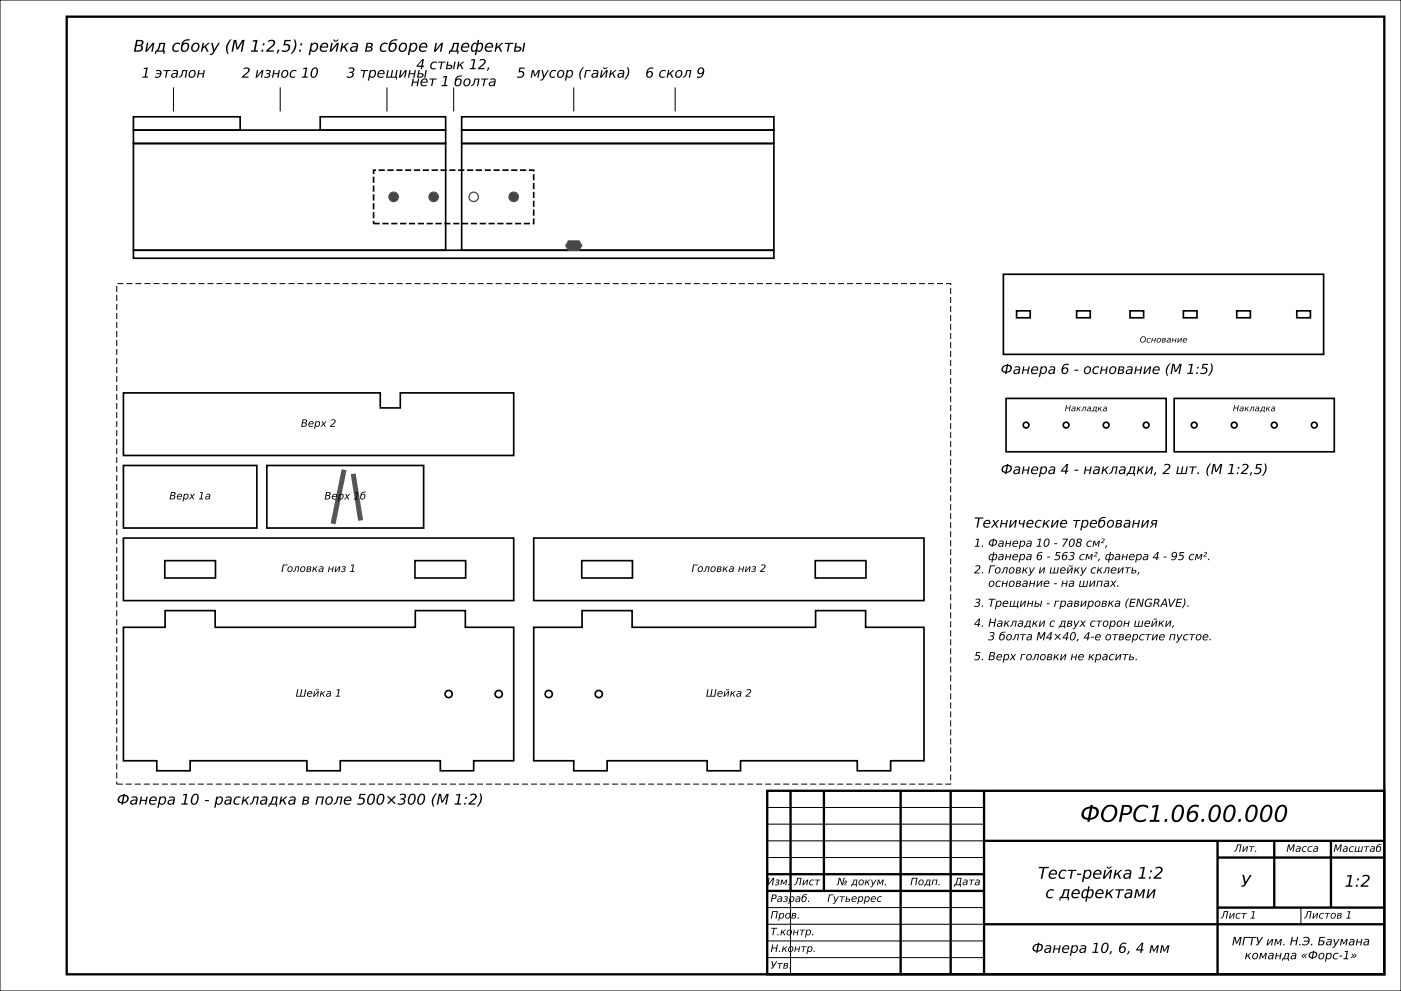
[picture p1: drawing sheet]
<svg xmlns="http://www.w3.org/2000/svg" width="420mm" height="297mm" viewBox="0 0 420 297" stroke-linecap="round" stroke-linejoin="round" font-family="sans-serif">
<defs><g id="words">
<text font-size="6.9" x="323.8" y="246.3">ФОРС1.06.00.000</text>
<g font-size="4.9">
<text x="40" y="15.5">Вид сбоку (М 1:2,5): рейка в сборе и дефекты</text>
<text x="311.1" y="263.3">Тест-рейка 1:2</text>
<text x="313.4" y="269.2">с дефектами</text>
<text x="372" y="265.8">У</text>
<text x="403.1" y="265.8">1:2</text>
</g>
<text font-size="4.4" x="35" y="241.2">Фанера 10 - раскладка в поле 500×300 (М 1:2)</text>
<g font-size="4.2">
<text x="42.4" y="23.3">1 эталон</text>
<text x="72.5" y="23.3">2 износ 10</text>
<text x="103.9" y="23.3">3 трещины</text>
<text x="124.8" y="20.7">4 стык 12,</text>
<text x="154.9" y="23.3">5 мусор (гайка)</text>
<text x="193.4" y="23.3">6 скол 9</text>
<text x="123.1" y="25.8">нет 1 болта</text>
<text x="300" y="112.1">Фанера 6 - основание (М 1:5)</text>
<text x="300" y="142.1">Фанера 4 - накладки, 2 шт. (М 1:2,5)</text>
<text x="292" y="158.1">Технические требования</text>
<text x="309.3" y="285.6">Фанера 10, 6, 4 мм</text>
</g>
<g font-size="3.5">
<text x="369.3" y="283.3">МГТУ им. Н.Э. Баумана</text>
<text x="373.1" y="287.5">команда «Форс-1»</text>
</g>
<g font-size="3.3">
<text x="292" y="163.9">1. Фанера 10 - 708 см²,</text>
<text x="296.2" y="167.9">фанера 6 - 563 см², фанера 4 - 95 см².</text>
<text x="292" y="171.9">2. Головку и шейку склеить,</text>
<text x="296.2" y="175.9">основание - на шипах.</text>
<text x="292" y="181.9">3. Трещины - гравировка (ENGRAVE).</text>
<text x="292" y="187.8">4. Накладки с двух сторон шейки,</text>
<text x="296.2" y="191.9">3 болта M4×40, 4-е отверстие пустое.</text>
<text x="292" y="197.9">5. Верх головки не красить.</text>
</g>
<g font-size="3.1">
<text x="90.2" y="127.9">Верх 2</text>
<text x="50.7" y="149.7">Верх 1а</text>
<text x="97.2" y="149.7">Верх 1б</text>
<text x="84.3" y="171.4">Головка низ 1</text>
<text x="207.3" y="171.4">Головка низ 2</text>
<text x="88.6" y="208.8">Шейка 1</text>
<text x="211.6" y="208.8">Шейка 2</text>
<text x="370" y="255.3">Лит.</text>
<text x="385.6" y="255.3">Масса</text>
<text x="399.7" y="255.3">Масштаб</text>
<text x="229.9" y="265.3">Изм.</text>
<text x="238.1" y="265.3">Лист</text>
<text x="251" y="265.3">№ докум.</text>
<text x="272.9" y="265.3">Подп.</text>
<text x="286" y="265.3">Дата</text>
<text x="231" y="270.3">Разраб.</text>
<text x="231" y="275.3">Пров.</text>
<text x="248" y="270.3">Гутьеррес</text>
<text x="366" y="275.3">Лист 1</text>
<text x="391" y="275.3">Листов 1</text>
<text x="231" y="280.3">Т.контр.</text>
<text x="231" y="285.3">Н.контр.</text>
<text x="231" y="290.3">Утв.</text>
</g>
<g font-size="2.5">
<text x="341.7" y="102.6">Основание</text>
<text x="319.2" y="123.2">Накладка</text>
<text x="369.6" y="123.2">Накладка</text>
</g>
</g></defs>
<g fill="none" stroke="#000" stroke-width=".3">
<path d="M0 0h420v297h-420zM52 26.2v7.2M84 26.2v7.2M116 26.2v7.2M136 26.2v7.2M172 26.2v7.2M202.4 26.2v7.2M230 257h65M230 252h65M230 247h65M230 242h65M230 277h65"/>
<path d="M230 272h65M237 267v25M390 272v5M230 287h65M230 282h65"/>
</g>
<g fill="none" stroke="#000" stroke-width=".7" stroke-linecap="butt">
<path d="M20 5h395v287h-395zM230 237h185v55h-185zM237 237v30M247 237v30M270 237v55M285 237v55M295 237v55M295 252h120M365 252v40M365 257h50M382 252v20M399 252v20"/>
<path d="M230 267h65M230 262h65M295 277h120M365 272h50"/>
</g>
<g fill="none" stroke="#000" stroke-width=".5">
<path d="M40 39h93.6v4h-93.6zM40 35h32v4h-32zM96 35h37.6v4h-37.6zM138.4 39h93.6v4h-93.6zM138.4 35h93.6v4h-93.6zM40 43h93.6v32h-93.6zM138.4 43h93.6v32h-93.6zM40 75h192v2.4h-192zM300.8 82.2h96v24h-96zM304.8 93.2h4v2h-4zM322.8 93.2h4v2h-4zM338.8 93.2h4v2h-4z"/>
<path d="M354.8 93.2h4v2h-4zM370.8 93.2h4v2h-4zM388.8 93.2h4v2h-4zM37 117.8h77v4.4h6v-4.4h34v18.7h-117zM301.6 119.4h48v16h-48zM352 119.4h48v16h-48zM37 139.5h40v18.7h-40zM80 139.5h47v18.7h-47zM37 161.2h117v18.8h-117zM49.4 168h15.2v5.2h-15.2zM124.4 168h15.2v5.2h-15.2zM160 161.2h117v18.8h-117z"/>
<path d="M174.4 168h15.2v5.2h-15.2zM244.4 168h15.2v5.2h-15.2zM37 188h12.5v-5h15v5h60v-5h15v5h14.5v40h-12v3h-10v-3h-30v3h-10v-3h-35v3h-10v-3h-10zM160 188h14.5v-5h15v5h55v-5h15v5h17.5v40h-10v3h-10v-3h-35v3h-10v-3h-30v3h-10v-3h-12z"/>
<circle cx="307.6" cy="127.4" r=".86"/>
<circle cx="319.6" cy="127.4" r=".86"/>
<circle cx="331.6" cy="127.4" r=".86"/>
<circle cx="343.6" cy="127.4" r=".86"/>
<circle cx="358" cy="127.4" r=".86"/>
<circle cx="370" cy="127.4" r=".86"/>
<circle cx="382" cy="127.4" r=".86"/>
<circle cx="394" cy="127.4" r=".86"/>
<circle cx="134.5" cy="208" r="1.08"/>
<circle cx="149.5" cy="208" r="1.08"/>
<circle cx="164.5" cy="208" r="1.07"/>
<circle cx="179.5" cy="208" r="1.07"/>
</g>
<path d="M112 51h48v16h-48z" fill="none" stroke="#000" stroke-width=".5" stroke-dasharray="1.8 .8" stroke-linecap="butt"/>
<g fill="#4d4d4d" stroke="#4d4d4d" stroke-width=".4">
<circle cx="118" cy="59" r="1.4"/>
<circle cx="130" cy="59" r="1.4"/>
<circle cx="154" cy="59" r="1.4"/>
</g>
<circle cx="142" cy="59" r="1.4" fill="none" stroke="#4d4d4d" stroke-width=".4"/>
<path d="M170.4 72.2h3.2l.8 1.4-.8 1.4h-3.2l-.8-1.4z" fill="#4d4d4d" stroke="#4d4d4d" stroke-width=".35"/>
<path d="M35 85h250v150h-250z" fill="none" stroke="#000" stroke-width=".3" stroke-dasharray="1.8 .9" stroke-linecap="butt"/>
<path d="M103 141.5l-3 14.8M106 142.8l2 12.4" fill="none" stroke="#595959" stroke-width="1.5"/>
<use href="#words"/>
</svg>
